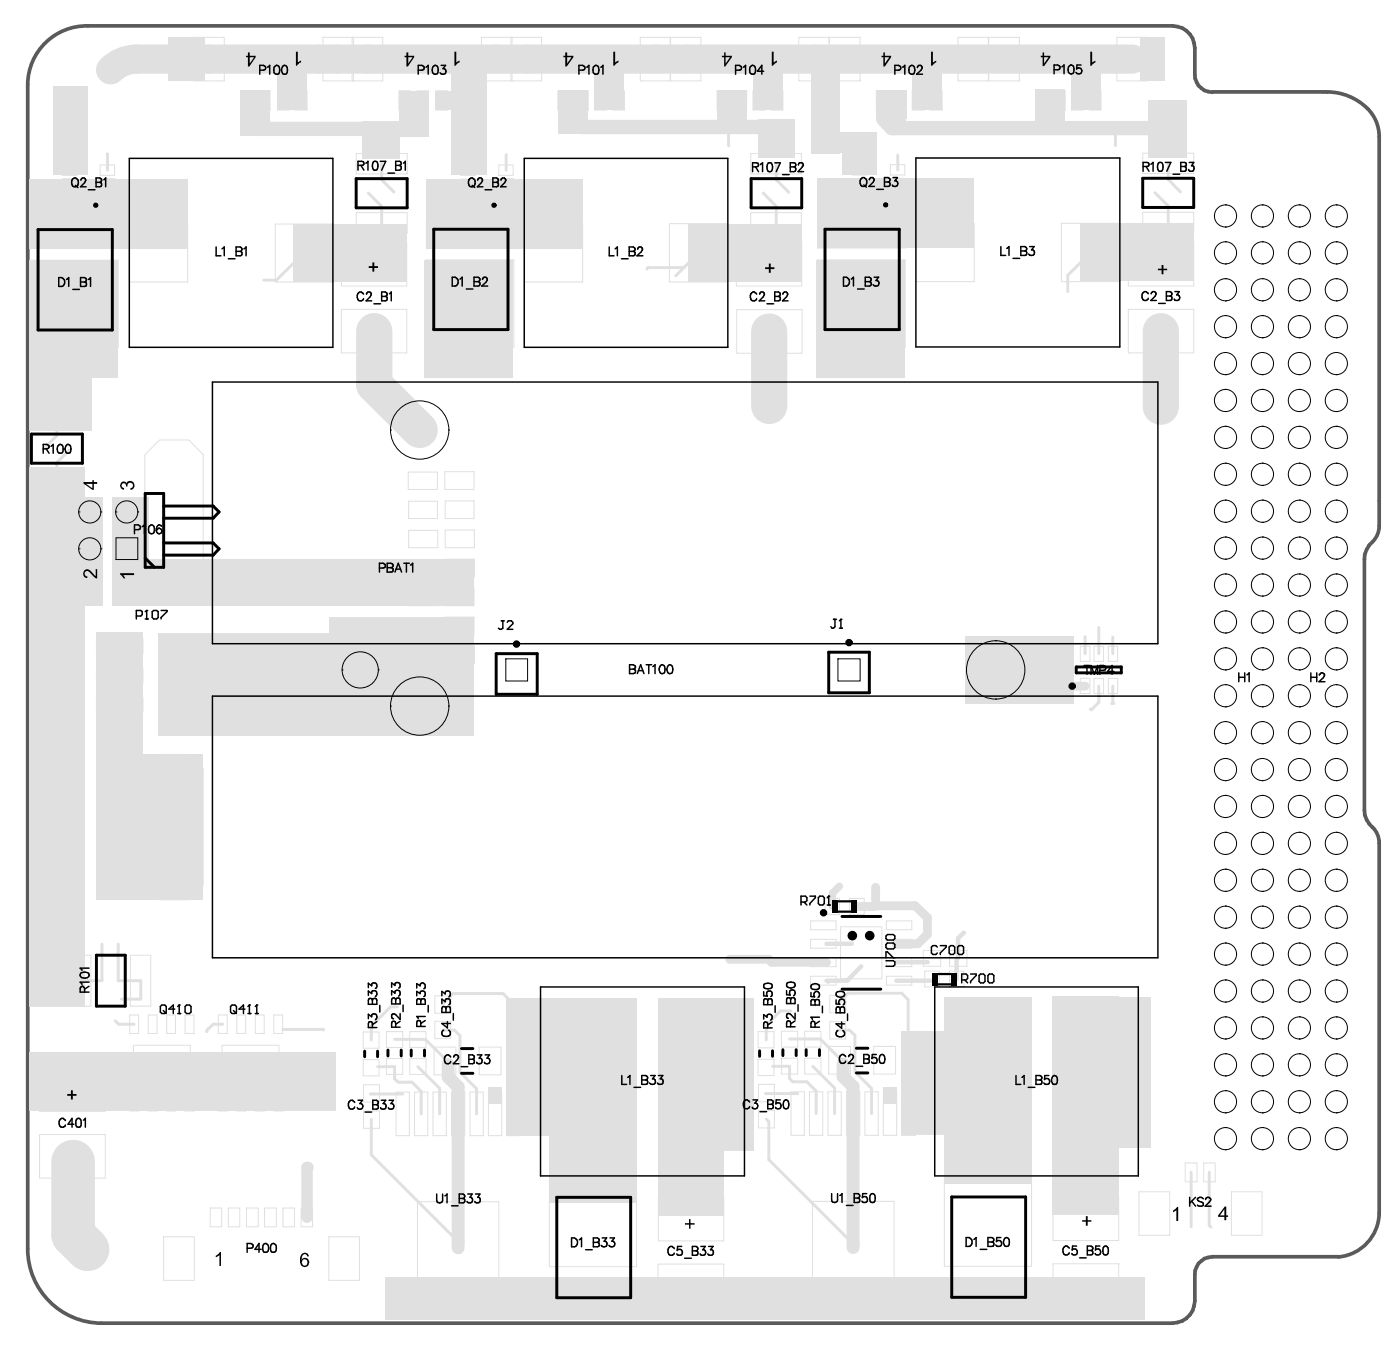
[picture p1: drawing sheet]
<svg xmlns="http://www.w3.org/2000/svg" width="160mm" height="155mm" viewBox="0 0 160 155" stroke-linecap="round" stroke-linejoin="round" font-family="sans-serif">
<path d="M3.2 9.7v133.1M3.2 9.6a6.8 6.8 0 0 1 6.8-6.6h124.2a2.55 2.55 0 0 1 2.5 2.5v3.1a1.98 1.98 0 0 0 2 2M138.7 10.5h13.1a6.2 6.2 0 0 1 5.6 3.4l.3 1.1 .1 .6v44.6a2.53 2.53 0 0 1-.8 1.7M157 62a2.66 2.66 0 0 0-.9 2v28.7a2.66 2.66 0 0 0 .9 1.9M157 94.6a2.53 2.53 0 0 1 .8 1.8v42.4a5.1 5.1 0 0 1-4.7 5M3.2 142.8a8.5 8.5 0 0 0 8.4 8.5M153.1 143.7h-14.4a2.07 2.07 0 0 0-2 2v3.1a2.55 2.55 0 0 1-2.5 2.5h-122.6" fill="none" stroke="#5a5a5a" stroke-width=".42"/>
<path d="M12.3 17.6h.1M6.5 49.8l-1.6 1.6M23.7 117.8v.2M36.9 117.7l.1 .1" fill="none" stroke="#e0e0e0" stroke-width=".34"/>
<circle cx="36.9" cy="117.7" r=".17" fill="#e0e0e0"/>
<g fill="none" stroke="#e0e0e0" stroke-width=".34">
<path d="M43.7 23.6v1.9M74.1 30.6l-.1 .2M78.2 30.6l-.9 .9M88.8 23.6v1.9M88.8 20.6l1.4 1.4M124.7 81.1l.2 .1M127.2 80.5h.1M42.5 117.4v1.6M45.1 118.9h2.7M52 117.8l.6 .7M89.3 115.6h1.2M93 118.8h.8"/>
<path d="M94.6 112.2l.2 .2M95.8 117.8h1.4l.6 .6M42.4 125.1h.1M45.1 122v1.4M87.6 125.1h.1M87.7 128l.3 .3M90.3 122v1.3M103.9 127.5l.1 .2"/>
</g>
<path d="M52.4 142v.7M97.6 142.3v.4" fill="none" stroke="#e0e0e0" stroke-width="1.5"/>
<path d="M100.2 101.5v1.5" fill="none" stroke="#e0e0e0" stroke-width="1"/>
<path d="M109.6 107.3v2.3" fill="none" stroke="#e0e0e0" stroke-width=".51"/>
<circle cx="127.3" cy="80.5" r=".17" fill="#e0e0e0"/>
<g fill="none" stroke="#e0e0e0" stroke-width=".34">
<path d="M12.3 17.6v1.9M43.5 14.8h4.8M43.7 18.7v1.9l1.4 1.4M57.9 17.7v1.8M83.3 14.5v2.2M88.8 18.7v1.9M102.7 17.7v1.7M127.6 14.7v2M133.6 18.7v1.8l1.4 1.5M30.2 32h1.4M42.1 22.1l1.6 1.5M74.1 30.6h4.1"/>
<path d="M122.2 31.5v1.9M133.6 23.6v1.9M6.5 47.9v1.9M7.9 51.5l-1.4 1.4v1.8M124.1 72.8v2M127.3 72.9v1.9M127.3 78.5v2M125.7 80.3l-.8 .9M11.7 108v4.2h-2.4M13.2 116.8l.4 .3h1.7M13.5 108v4.2M16.1 112.2v2.1"/>
<path d="M25.5 117.1h-1.1l-.7 .7M32.4 117.7h4.5M44.7 115.2h.8M47.8 118.9h.8l2.3 2.2M50.6 117.8h1.4M52.6 118.5v4.1l1.9 1.9v2.9M58.6 114.7v13M80.4 119.3v3.8M87.7 117.3v1.6M90.3 118.8h2.7M97 113.6l-1.2 1.2M97.8 118.4v4.2"/>
<path d="M103.2 113.6l.7 .8v13.1M125.5 114.3v8.8M42.5 128v4.1M43.2 122h1.9M45.1 123.4l.5 .4h1.5M50.3 124.5v2.9M87.7 125.1h3.6M88 128.3v4.3M88.4 122h1.9M90.3 123.3l.4 .4M92.3 123.7l1.1 1.1v2.6M99.7 124.5v2.9"/>
<path d="M136.3 134.1v6.2M138.3 134.1v6l.2 .3"/>
</g>
<path d="M52.4 124.3v17.7M96.5 121.7v1.4l1.1 1.2v18" fill="none" stroke="#e0e0e0" stroke-width="1.5"/>
<path d="M102.5 107.9h2.5M106.1 104.9v2" fill="none" stroke="#e0e0e0" stroke-width="1"/>
<path d="M102.5 112.2h3.9M102.5 110.1h3.6M109.4 109.8v2.2M110.3 106.7l-.7 .6" fill="none" stroke="#e0e0e0" stroke-width=".51"/>
<path d="M96 101.4l-.8 .8" fill="none" stroke="#e0e0e0" stroke-width=".84"/>
<path d="M101.1 13.6l.9 1.1M127.6 14.7h6.8" fill="none" stroke="#e0e0e0" stroke-width="1.6"/>
<path d="M8.4 141.2l1.6 1.7" fill="none" stroke="#e0e0e0" stroke-width="5"/>
<circle cx="35.1" cy="133.5" r=".65" fill="#e0e0e0"/>
<g fill="none" stroke="#e0e0e0" stroke-width=".34">
<path d="M34.8 28.9l-3.2 3.1M79.9 28.9l-1.7 1.7M87.3 22.1l1.5 1.5M124.8 28.9l-2.6 2.6M132.1 22l1.5 1.6M125.7 71.8v3M125.7 78.5v1.8M13.5 112.2h2.6M13.9 114.3h2.2M44.7 115.2l-2.2 2.2M58.6 114.7l-1-1.1h-5.8l-1.2 1.3M89.3 115.6l-1.6 1.7"/>
<path d="M93.8 118.8l2.2 2.2M97 113.6h6.2M120.9 114.3h4.6M42.5 125.1h3.6M42.5 132.1l9.9 9.9M47.1 123.8l1.1 1v2.6M47.8 122l2.5 2.5M88 132.6l9.6 9.7M90.7 123.7h1.6M93 122l2.5 2.4v3M97.8 122.6l1.9 1.9"/>
</g>
<path d="M15.6 6.8h113.9" fill="none" stroke="#e0e0e0" stroke-width="3.3"/>
<path d="M51.3 121.7v1.5l1.1 1.1" fill="none" stroke="#e0e0e0" stroke-width="1.5"/>
<path d="M113.9 76.6l1.9 1.9h8.3M83.5 109.7h4.5l.3 .4h6.3M98.1 103.7h2M100.2 103.6h4.5l1.4 1.3M106.1 106.9l-1.1 1" fill="none" stroke="#e0e0e0" stroke-width="1"/>
<path d="M95.2 102.2v1.5" fill="none" stroke="#e0e0e0" stroke-width=".84"/>
<path d="M35.1 133.5v5.7" fill="none" stroke="#e0e0e0" stroke-width="1.3"/>
<path d="M42.8 37.9v6.1l5.2 5.2M88 37.9v8.5M132.8 37.9v8.6" fill="none" stroke="#e0e0e0" stroke-width="4.1"/>
<path d="M8.4 132.8v8.4" fill="none" stroke="#e0e0e0" stroke-width="5"/>
<path d="M29 14.7h16M66.6 14.5h22.5M102 14.7h25.6" fill="none" stroke="#e0e0e0" stroke-width="1.6"/>
<path d="M94.6 107.9h2.9M98.5 110.5l-1.6 1.7h-2.3" fill="none" stroke="#e0e0e0" stroke-width=".51"/>
<g fill="#e0e0e0">
<path d="M55.9 124.4h1.5v1.8h-1.5z" fill-rule="evenodd"/>
<path d="M101.1 124.3h1.5v1.9h-1.5z" fill-rule="evenodd"/>
<path d="M102 13h1.7v1h-1.7z" fill-rule="evenodd"/>
<path d="M3.4 42.7h7.2v6.5h-7.2z" fill-rule="evenodd"/>
<path d="M19.3 4.3h4.2v5h-4.2z" fill-rule="evenodd"/>
<path d="M31.7 7.3h3.4v5.2h-3.4z" fill-rule="evenodd"/>
<path d="M49.8 10.4h4v2.1h-4z" fill-rule="evenodd"/>
<path d="M86.1 7.1h3.5v5.4h-3.5z" fill-rule="evenodd"/>
<path d="M104.4 7h3.4v5.6h-3.4z" fill-rule="evenodd"/>
<path d="M100.2 10.4h3.5v3.2h-3.5z" fill-rule="evenodd"/>
<path d="M130.5 4.3h2.8v4.9h-2.8z" fill-rule="evenodd"/>
<path d="M6.2 56.9h5.6v12.4h-5.6z" fill-rule="evenodd"/>
<path d="M6 9.9h4v10.1h-4z" fill-rule="evenodd"/>
<path d="M45.6 10.4h3.4v5.2h-3.4z" fill-rule="evenodd"/>
<path d="M51.6 6.8h4.1v13.2h-4.1z" fill-rule="evenodd"/>
<path d="M57.9 114.2h7.4v15.7h-7.4z" fill-rule="evenodd"/>
<path d="M63.9 10.4h3.4v4.9h-3.4z" fill-rule="evenodd"/>
<path d="M75.3 114.2h7.5v24.9h-7.5z" fill-rule="evenodd"/>
<path d="M86.7 13.7h4.2v4.4h-4.2z" fill-rule="evenodd"/>
<path d="M92.8 6.8h3.2v10.7h-3.2z" fill-rule="evenodd"/>
<path d="M103.2 118h6.1v11.8h-6.1z" fill-rule="evenodd"/>
<path d="M118.4 10.2h3.5v4.5h-3.5z" fill-rule="evenodd"/>
<path d="M131.4 11.5h4.4v6.6h-4.4z" fill-rule="evenodd"/>
<path d="M3.4 29.8h10.1v13.4h-10.1z" fill-rule="evenodd"/>
<path d="M3.4 53.5h6.3v61.7h-6.3z" fill-rule="evenodd"/>
<path d="M37.6 70.6h16.6v6.7h-16.6z" fill-rule="evenodd"/>
<path d="M68 6.9h3.4v5.6h-3.4z" fill-rule="evenodd"/>
<path d="M110.5 72.7h12.4v7.7h-12.4z" fill-rule="evenodd"/>
<path d="M96.4 15.2h3.9v4.8h-3.9z" fill-rule="evenodd"/>
<path d="M94 15.2h5.8v2.3h-5.8z" fill-rule="evenodd"/>
<path d="M122.6 6.1h3.4v6.4h-3.4z" fill-rule="evenodd"/>
<path d="M12.8 56.9h4.2v12.4h-4.2z" fill-rule="evenodd"/>
<path d="M27.5 10.4h3.4v5.1h-3.4z" fill-rule="evenodd"/>
<path d="M3.4 20.4h18.1v8h-18.1z" fill-rule="evenodd"/>
<path d="M62.9 114.2h9.9v23.4h-9.9z" fill-rule="evenodd"/>
<path d="M78.7 114.2h7.5v17.5h-7.5z" fill-rule="evenodd"/>
<path d="M82 10.4h3.4v4.1h-3.4z" fill-rule="evenodd"/>
<path d="M41.5 13.9h4.3v4.3h-4.3z" fill-rule="evenodd"/>
<path d="M48.7 20.4h18v8h-18z" fill-rule="evenodd"/>
<path d="M120.4 114h7.6v25h-7.6z" fill-rule="evenodd"/>
<path d="M108 114.1h10v21.3h-10z" fill-rule="evenodd"/>
<path d="M123 114h8.7v17.2h-8.7z" fill-rule="evenodd"/>
<path d="M123.6 25.5h13v6.7h-13z" fill-rule="evenodd"/>
<path d="M93.5 20.4h18v8h-18z" fill-rule="evenodd"/>
<path d="M11.6 86.2h11.6v16.7h-11.6z" fill-rule="evenodd"/>
<path d="M11 72.4h5.4v30.5h-5.4z" fill-rule="evenodd"/>
<path d="M48.6 29.8h10.1v13.4h-10.1z" fill-rule="evenodd"/>
<path d="M93.4 29.7h10.1v13.5h-10.1z" fill-rule="evenodd"/>
<path d="M44.1 146.1h86.9v4.9h-86.9z" fill-rule="evenodd"/>
<path d="M3.4 120.4h35.1v6.7h-35.1z" fill-rule="evenodd"/>
<path d="M18.1 72.4h36.1v11.7h-36.1z" fill-rule="evenodd"/>
<path d="M16.6 64h37.6v5.3h-37.6z" fill-rule="evenodd"/>
<path d="M33.6 25.6h13v6.6h-13z" fill-rule="evenodd"/>
<path d="M78.7 25.6h13v6.6h-13z" fill-rule="evenodd"/>
</g>
<path d="M15.6 6.8a4.2 4.2 0 0 0-3 1.2" fill="none" stroke="#e0e0e0" stroke-width="3.3"/>
<g fill="#000">
<path d="M33.9 5.9h.2v1.3l.3-.3v.2l-.1 .1-.3 .3h-.1zM52 5.9h.2v1.3l.4-.3v.2l-.2 .1-.3 .3h-.1zM70.2 5.9h.2v1.3l.4-.3v.2l-.3 .2-.2 .2h-.1zM88.3 5.9h.2v1.3l.4-.3v.2l-.5 .4h-.1zM106.5 5.9h.2v1.3l.4-.3v.2l-.5 .4h-.1zM124.7 5.9h.2v1.2l.4-.2v.2l-.3 .2-.1 .2h-.2zM42.2 30.4h.4v-.4h.2v.4h.4v.3h-.4v.4h-.2v-.4h-.4zM87.5 30.6h.5v-.5h.2v.5h.4v.2h-.4v.4h-.2v-.4h-.5zM132.5 30.7h.4v-.4h.2v.4h.4v.2h-.4v.5h-.2v-.5h-.4zM13.9 55.1a.37 .37 0 0 1 .6 .2 .46 .46 0 0 1 .5-.3 .46 .46 0 0 1 .4 .5 .44 .44 0 0 1-.5 .5v-.1a.32 .32 0 0 0 .3-.4 .32 .32 0 0 0-.4-.3 .32 .32 0 0 0-.2 .4h-.2a.27 .27 0 0 0-.2-.3 .27 .27 0 0 0-.3 .2 .27 .27 0 0 0 .3 .3v.2a.52 .52 0 0 1-.3-.9zM9.6 65.2a.68 .68 0 0 1 1 .4l.3 .3v-.8h.2v1.1a1.38 1.38 0 0 1-.8-.8 .33 .33 0 0 0-.5 0 .33 .33 0 0 0 0 .5h.2v.2a.53 .53 0 0 1-.5-.3 .53 .53 0 0 1 .1-.6zM13.7 65.6h1.6v.2h-1.2l.2 .3-.2 .1-.4-.5z"/>
<path d="M7.7 125.1h.4v-.4h.2v.4h.4v.2h-.4v.5h-.2v-.5h-.4zM134.2 138.5l.5-.5h.1v1.6h-.2v-1.2l-.3 .2h-.1zM24.7 143.6l.3-.2 .1-.2h.2v1.6h-.2v-1.2l-.3 .2h-.1zM78.4 139.9h.4v-.5h.2v.5h.5v.2h-.5v.4h-.2v-.4h-.4zM124.2 139.1h.2v.5h.5v.1h-.5v.5h-.2v-.5h-.4v-.1h.4z"/>
<path d="M28.4 6h.2v.4h.6v.1l-.7 1.1h-.1v-1.1h-.3v-.1h.3zM28.6 6.5v.8l.5-.8z"/>
<path d="M46.5 6h.2v.4h.7v.1l-.7 1.1h-.2v-1.1h-.2v-.1h.2zM46.7 6.5v.8l.5-.8z"/>
<path d="M64.7 6h.2v.4h.7v.1l-.8 1.1h-.1v-1.1h-.2v-.1h.2zM64.9 6.5v.8l.5-.8z"/>
<path d="M82.8 6h.2v.4h.7v.1l-.7 1.1h-.2v-1.1h-.2v-.1h.2zM83 6.5v.8l.5-.8z"/>
<path d="M101.1 6h.1v.4h.7v.1l-.7 1.1h-.1v-1.1h-.3v-.1h.3zM101.2 6.5v.8l.5-.8z"/>
<path d="M119.3 6h.1v.4h.8v.1l-.8 1.1h-.1v-1.1h-.2v-.1h.2zM119.4 6.5v.8l.6-.8z"/>
<path d="M9.6 55.1h1v-.2h.1v.2h.4v.2h-.4v.7h-.1l-1-.7zM9.8 55.3l.8 .6v-.6z"/>
<path d="M140.1 138h.2v1h.2v.2h-.2v.4h-.2v-.4h-.7v-.2zM140.1 138.3l-.5 .7h.5z"/>
<path d="M34.5 143.4a.45 .45 0 0 1 .5-.1 .45 .45 0 0 1 .3 .4h-.1a.33 .33 0 0 0-.4-.3 .33 .33 0 0 0-.3 .5v.2a.51 .51 0 0 1 .7-.1 .51 .51 0 0 1 .1 .7 .51 .51 0 0 1-.7 .1 .87 .87 0 0 1-.3-.9zM34.6 144.1a.35 .35 0 0 0 0 .4 .35 .35 0 0 0 .4 .2 .35 .35 0 0 0 .1-.5 .35 .35 0 0 0-.5-.1z"/>
<circle cx="97.5" cy="107" r=".55"/>
<circle cx="99.5" cy="107" r=".55"/>
</g>
<g fill="none" stroke="#000" stroke-width=".11">
<path d="M140.2 38.6h.1M140.2 36.1h.1M140.2 36.1a1.27 1.27 0 0 1 1.3 1.3 1.27 1.27 0 0 1-1.3 1.2M140.2 36.1a1.27 1.27 0 0 0-1.3 1.3 1.27 1.27 0 0 0 1.3 1.2M140.2 34.4h.1M140.2 31.9h.1M140.2 31.9a1.27 1.27 0 0 1 1.3 1.2 1.27 1.27 0 0 1-1.3 1.3M140.2 31.9a1.27 1.27 0 0 0-1.3 1.2 1.27 1.27 0 0 0 1.3 1.3M140.2 26h.1M140.2 23.4h.1M140.2 23.4a1.27 1.27 0 0 1 1.3 1.3 1.27 1.27 0 0 1-1.3 1.3M140.2 23.4a1.27 1.27 0 0 0-1.3 1.3 1.27 1.27 0 0 0 1.3 1.3"/>
<path d="M140.2 30.2h.1M140.2 27.7h.1M140.2 27.7a1.27 1.27 0 0 1 1.3 1.2 1.27 1.27 0 0 1-1.3 1.3M140.2 27.7a1.27 1.27 0 0 0-1.3 1.2 1.27 1.27 0 0 0 1.3 1.3M144.4 38.6h.1M144.4 36.1h.1M144.4 36.1a1.27 1.27 0 0 1 1.3 1.3 1.27 1.27 0 0 1-1.3 1.2M144.4 36.1a1.27 1.27 0 0 0-1.2 1.3 1.27 1.27 0 0 0 1.2 1.2M144.4 34.4h.1M144.4 31.9h.1M144.4 31.9a1.27 1.27 0 0 1 1.3 1.2 1.27 1.27 0 0 1-1.3 1.3M144.4 31.9a1.27 1.27 0 0 0-1.2 1.2 1.27 1.27 0 0 0 1.2 1.3"/>
<path d="M144.4 26h.1M144.4 23.4h.1M144.4 23.4a1.27 1.27 0 0 1 1.3 1.3 1.27 1.27 0 0 1-1.3 1.3M144.4 23.4a1.27 1.27 0 0 0-1.2 1.3 1.27 1.27 0 0 0 1.2 1.3M144.4 30.2h.1M144.4 27.7h.1M144.4 27.7a1.27 1.27 0 0 1 1.3 1.2 1.27 1.27 0 0 1-1.3 1.3M144.4 27.7a1.27 1.27 0 0 0-1.2 1.2 1.27 1.27 0 0 0 1.2 1.3M148.7 38.6h.1M148.7 36.1h.1M148.7 36.1a1.27 1.27 0 0 1 1.2 1.3 1.27 1.27 0 0 1-1.2 1.2M148.7 36.1a1.27 1.27 0 0 0-1.3 1.3 1.27 1.27 0 0 0 1.3 1.2"/>
<path d="M148.7 34.4h.1M148.7 31.9h.1M148.7 31.9a1.27 1.27 0 0 1 1.2 1.2 1.27 1.27 0 0 1-1.2 1.3M148.7 31.9a1.27 1.27 0 0 0-1.3 1.2 1.27 1.27 0 0 0 1.3 1.3M148.7 26h.1M148.7 23.4h.1M148.7 23.4a1.27 1.27 0 0 1 1.2 1.3 1.27 1.27 0 0 1-1.2 1.3M148.7 23.4a1.27 1.27 0 0 0-1.3 1.3 1.27 1.27 0 0 0 1.3 1.3M148.7 30.2h.1M148.7 27.7h.1M148.7 27.7a1.27 1.27 0 0 1 1.2 1.2 1.27 1.27 0 0 1-1.2 1.3M148.7 27.7a1.27 1.27 0 0 0-1.3 1.2 1.27 1.27 0 0 0 1.3 1.3"/>
<path d="M152.9 38.6h.1M152.9 36.1h.1M152.9 36.1a1.27 1.27 0 0 1 1.2 1.3 1.27 1.27 0 0 1-1.2 1.2M152.9 36.1a1.27 1.27 0 0 0-1.3 1.3 1.27 1.27 0 0 0 1.3 1.2M152.9 34.4h.1M152.9 31.9h.1M152.9 31.9a1.27 1.27 0 0 1 1.2 1.2 1.27 1.27 0 0 1-1.2 1.3M152.9 31.9a1.27 1.27 0 0 0-1.3 1.2 1.27 1.27 0 0 0 1.3 1.3M152.9 26h.1M152.9 23.4h.1M152.9 23.4a1.27 1.27 0 0 1 1.2 1.3 1.27 1.27 0 0 1-1.2 1.3M152.9 23.4a1.27 1.27 0 0 0-1.3 1.3 1.27 1.27 0 0 0 1.3 1.3"/>
<path d="M152.9 30.2h.1M152.9 27.7h.1M152.9 27.7a1.27 1.27 0 0 1 1.2 1.2 1.27 1.27 0 0 1-1.2 1.3M152.9 27.7a1.27 1.27 0 0 0-1.3 1.2 1.27 1.27 0 0 0 1.3 1.3M9 58.6h.1M11.5 58.6h.1M13.3 58.6h.1M15.8 58.6h.1M44.7 49.2h.1M51.3 49.2h.1M140.2 59.7h.1M140.2 57.2h.1"/>
<path d="M140.2 57.2a1.27 1.27 0 0 1 1.3 1.3 1.27 1.27 0 0 1-1.3 1.2M140.2 57.2a1.27 1.27 0 0 0-1.3 1.3 1.27 1.27 0 0 0 1.3 1.2M140.2 51.3h.1M140.2 48.8h.1M140.2 48.8a1.27 1.27 0 0 1 1.3 1.2 1.27 1.27 0 0 1-1.3 1.3M140.2 48.8a1.27 1.27 0 0 0-1.3 1.2 1.27 1.27 0 0 0 1.3 1.3M140.2 47.1h.1M140.2 44.5h.1M140.2 44.5a1.27 1.27 0 0 1 1.3 1.3 1.27 1.27 0 0 1-1.3 1.3M140.2 44.5a1.27 1.27 0 0 0-1.3 1.3 1.27 1.27 0 0 0 1.3 1.3M140.2 55.5h.1M140.2 53h.1"/>
<path d="M140.2 53a1.27 1.27 0 0 1 1.3 1.2 1.27 1.27 0 0 1-1.3 1.3M140.2 53a1.27 1.27 0 0 0-1.3 1.2 1.27 1.27 0 0 0 1.3 1.3M140.2 42.8h.1M140.2 40.3h.1M140.2 40.3a1.27 1.27 0 0 1 1.3 1.3 1.27 1.27 0 0 1-1.3 1.2M140.2 40.3a1.27 1.27 0 0 0-1.3 1.3 1.27 1.27 0 0 0 1.3 1.2M144.4 59.7h.1M144.4 57.2h.1M144.4 57.2a1.27 1.27 0 0 1 1.3 1.3 1.27 1.27 0 0 1-1.3 1.2M144.4 57.2a1.27 1.27 0 0 0-1.2 1.3 1.27 1.27 0 0 0 1.2 1.2M144.4 51.3h.1M144.4 48.8h.1"/>
<path d="M144.4 48.8a1.27 1.27 0 0 1 1.3 1.2 1.27 1.27 0 0 1-1.3 1.3M144.4 48.8a1.27 1.27 0 0 0-1.2 1.2 1.27 1.27 0 0 0 1.2 1.3M144.4 47.1h.1M144.4 44.5h.1M144.4 44.5a1.27 1.27 0 0 1 1.3 1.3 1.27 1.27 0 0 1-1.3 1.3M144.4 44.5a1.27 1.27 0 0 0-1.2 1.3 1.27 1.27 0 0 0 1.2 1.3M144.4 55.5h.1M144.4 53h.1M144.4 53a1.27 1.27 0 0 1 1.3 1.2 1.27 1.27 0 0 1-1.3 1.3M144.4 53a1.27 1.27 0 0 0-1.2 1.2 1.27 1.27 0 0 0 1.2 1.3M144.4 42.8h.1M144.4 40.3h.1"/>
<path d="M144.4 40.3a1.27 1.27 0 0 1 1.3 1.3 1.27 1.27 0 0 1-1.3 1.2M144.4 40.3a1.27 1.27 0 0 0-1.2 1.3 1.27 1.27 0 0 0 1.2 1.2M148.7 59.7h.1M148.7 57.2h.1M148.7 57.2a1.27 1.27 0 0 1 1.2 1.3 1.27 1.27 0 0 1-1.2 1.2M148.7 57.2a1.27 1.27 0 0 0-1.3 1.3 1.27 1.27 0 0 0 1.3 1.2M148.7 51.3h.1M148.7 48.8h.1M148.7 48.8a1.27 1.27 0 0 1 1.2 1.2 1.27 1.27 0 0 1-1.2 1.3M148.7 48.8a1.27 1.27 0 0 0-1.3 1.2 1.27 1.27 0 0 0 1.3 1.3M148.7 47.1h.1M148.7 44.5h.1"/>
<path d="M148.7 44.5a1.27 1.27 0 0 1 1.2 1.3 1.27 1.27 0 0 1-1.2 1.3M148.7 44.5a1.27 1.27 0 0 0-1.3 1.3 1.27 1.27 0 0 0 1.3 1.3M148.7 55.5h.1M148.7 53h.1M148.7 53a1.27 1.27 0 0 1 1.2 1.2 1.27 1.27 0 0 1-1.2 1.3M148.7 53a1.27 1.27 0 0 0-1.3 1.2 1.27 1.27 0 0 0 1.3 1.3M148.7 42.8h.1M148.7 40.3h.1M148.7 40.3a1.27 1.27 0 0 1 1.2 1.3 1.27 1.27 0 0 1-1.2 1.2M148.7 40.3a1.27 1.27 0 0 0-1.3 1.3 1.27 1.27 0 0 0 1.3 1.2M152.9 59.7h.1M152.9 57.2h.1"/>
<path d="M152.9 57.2a1.27 1.27 0 0 1 1.2 1.3 1.27 1.27 0 0 1-1.2 1.2M152.9 57.2a1.27 1.27 0 0 0-1.3 1.3 1.27 1.27 0 0 0 1.3 1.2M152.9 51.3h.1M152.9 48.8h.1M152.9 48.8a1.27 1.27 0 0 1 1.2 1.2 1.27 1.27 0 0 1-1.2 1.3M152.9 48.8a1.27 1.27 0 0 0-1.3 1.2 1.27 1.27 0 0 0 1.3 1.3M152.9 47.1h.1M152.9 44.5h.1M152.9 44.5a1.27 1.27 0 0 1 1.2 1.3 1.27 1.27 0 0 1-1.2 1.3M152.9 44.5a1.27 1.27 0 0 0-1.3 1.3 1.27 1.27 0 0 0 1.3 1.3M152.9 55.5h.1M152.9 53h.1"/>
<path d="M152.9 53a1.27 1.27 0 0 1 1.2 1.2 1.27 1.27 0 0 1-1.2 1.3M152.9 53a1.27 1.27 0 0 0-1.3 1.2 1.27 1.27 0 0 0 1.3 1.3M152.9 42.8h.1M152.9 40.3h.1M152.9 40.3a1.27 1.27 0 0 1 1.2 1.3 1.27 1.27 0 0 1-1.2 1.2M152.9 40.3a1.27 1.27 0 0 0-1.3 1.3 1.27 1.27 0 0 0 1.3 1.2M9 62.8h.1M11.5 62.8h.1M13.3 61.5h2.5v2.5h-2.5zM39.1 76.6h.1M39.1 76.6a2.07 2.07 0 0 0 2.1 2.1 2.07 2.07 0 0 0 2.1-2.1M39.1 76.6a2.07 2.07 0 0 1 2.1-2 2.07 2.07 0 0 1 2.1 2"/>
<path d="M43.3 76.6h.1M57.9 75.4h2.5v2.5h-2.5zM95.9 75.4h2.5v2.5h-2.5zM113.9 80h.1M113.9 73.3h.1M113.9 73.3a3.3 3.3 0 0 1 3.3 3.3 3.3 3.3 0 0 1-3.3 3.4M113.9 73.3a3.3 3.3 0 0 0-3.3 3.3 3.3 3.3 0 0 0 3.3 3.4M140.2 78.3h.1M140.2 78.3a1.27 1.27 0 0 1 1.3 1.3 1.27 1.27 0 0 1-1.3 1.2M140.2 78.3a1.27 1.27 0 0 0-1.3 1.3 1.27 1.27 0 0 0 1.3 1.2M140.2 76.6h.1M140.2 74.1h.1"/>
<path d="M140.2 74.1a1.27 1.27 0 0 1 1.3 1.3 1.27 1.27 0 0 1-1.3 1.2M140.2 74.1a1.27 1.27 0 0 0-1.3 1.3 1.27 1.27 0 0 0 1.3 1.2M140.2 72.4h.1M140.2 69.9h.1M140.2 69.9a1.27 1.27 0 0 1 1.3 1.2 1.27 1.27 0 0 1-1.3 1.3M140.2 69.9a1.27 1.27 0 0 0-1.3 1.2 1.27 1.27 0 0 0 1.3 1.3M140.2 64h.1M140.2 61.4h.1M140.2 61.4a1.27 1.27 0 0 1 1.3 1.3 1.27 1.27 0 0 1-1.3 1.3M140.2 61.4a1.27 1.27 0 0 0-1.3 1.3 1.27 1.27 0 0 0 1.3 1.3M140.2 68.2h.1M140.2 65.6h.1"/>
<path d="M140.2 65.6a1.27 1.27 0 0 1 1.3 1.3 1.27 1.27 0 0 1-1.3 1.3M140.2 65.6a1.27 1.27 0 0 0-1.3 1.3 1.27 1.27 0 0 0 1.3 1.3M144.4 78.3h.1M144.4 78.3a1.27 1.27 0 0 1 1.3 1.3 1.27 1.27 0 0 1-1.3 1.2M144.4 78.3a1.27 1.27 0 0 0-1.2 1.3 1.27 1.27 0 0 0 1.2 1.2M144.4 76.6h.1M144.4 74.1h.1M144.4 74.1a1.27 1.27 0 0 1 1.3 1.3 1.27 1.27 0 0 1-1.3 1.2M144.4 74.1a1.27 1.27 0 0 0-1.2 1.3 1.27 1.27 0 0 0 1.2 1.2M144.4 72.4h.1M144.4 69.9h.1M144.4 69.9a1.27 1.27 0 0 1 1.3 1.2 1.27 1.27 0 0 1-1.3 1.3"/>
<path d="M144.4 69.9a1.27 1.27 0 0 0-1.2 1.2 1.27 1.27 0 0 0 1.2 1.3M144.4 64h.1M144.4 61.4h.1M144.4 61.4a1.27 1.27 0 0 1 1.3 1.3 1.27 1.27 0 0 1-1.3 1.3M144.4 61.4a1.27 1.27 0 0 0-1.2 1.3 1.27 1.27 0 0 0 1.2 1.3M144.4 68.2h.1M144.4 65.6h.1M144.4 65.6a1.27 1.27 0 0 1 1.3 1.3 1.27 1.27 0 0 1-1.3 1.3M144.4 65.6a1.27 1.27 0 0 0-1.2 1.3 1.27 1.27 0 0 0 1.2 1.3M148.7 78.3h.1M148.7 78.3a1.27 1.27 0 0 1 1.2 1.3 1.27 1.27 0 0 1-1.2 1.2M148.7 78.3a1.27 1.27 0 0 0-1.3 1.3 1.27 1.27 0 0 0 1.3 1.2"/>
<path d="M148.7 76.6h.1M148.7 74.1h.1M148.7 74.1a1.27 1.27 0 0 1 1.2 1.3 1.27 1.27 0 0 1-1.2 1.2M148.7 74.1a1.27 1.27 0 0 0-1.3 1.3 1.27 1.27 0 0 0 1.3 1.2M148.7 72.4h.1M148.7 69.9h.1M148.7 69.9a1.27 1.27 0 0 1 1.2 1.2 1.27 1.27 0 0 1-1.2 1.3M148.7 69.9a1.27 1.27 0 0 0-1.3 1.2 1.27 1.27 0 0 0 1.3 1.3M148.7 64h.1M148.7 61.4h.1M148.7 61.4a1.27 1.27 0 0 1 1.2 1.3 1.27 1.27 0 0 1-1.2 1.3M148.7 61.4a1.27 1.27 0 0 0-1.3 1.3 1.27 1.27 0 0 0 1.3 1.3"/>
<path d="M148.7 68.2h.1M148.7 65.6h.1M148.7 65.6a1.27 1.27 0 0 1 1.2 1.3 1.27 1.27 0 0 1-1.2 1.3M148.7 65.6a1.27 1.27 0 0 0-1.3 1.3 1.27 1.27 0 0 0 1.3 1.3M152.9 78.3h.1M152.9 78.3a1.27 1.27 0 0 1 1.2 1.3 1.27 1.27 0 0 1-1.2 1.2M152.9 78.3a1.27 1.27 0 0 0-1.3 1.3 1.27 1.27 0 0 0 1.3 1.2M152.9 76.6h.1M152.9 74.1h.1M152.9 74.1a1.27 1.27 0 0 1 1.2 1.3 1.27 1.27 0 0 1-1.2 1.2M152.9 74.1a1.27 1.27 0 0 0-1.3 1.3 1.27 1.27 0 0 0 1.3 1.2M152.9 72.4h.1"/>
<path d="M152.9 69.9h.1M152.9 69.9a1.27 1.27 0 0 1 1.2 1.2 1.27 1.27 0 0 1-1.2 1.3M152.9 69.9a1.27 1.27 0 0 0-1.3 1.2 1.27 1.27 0 0 0 1.3 1.3M152.9 64h.1M152.9 61.4h.1M152.9 61.4a1.27 1.27 0 0 1 1.2 1.3 1.27 1.27 0 0 1-1.2 1.3M152.9 61.4a1.27 1.27 0 0 0-1.3 1.3 1.27 1.27 0 0 0 1.3 1.3M152.9 68.2h.1M152.9 65.6h.1M152.9 65.6a1.27 1.27 0 0 1 1.2 1.3 1.27 1.27 0 0 1-1.2 1.3M152.9 65.6a1.27 1.27 0 0 0-1.3 1.3 1.27 1.27 0 0 0 1.3 1.3M44.7 80.8h.1"/>
<path d="M51.3 80.8h.1M140.2 99.4h.1M140.2 99.4a1.27 1.27 0 0 1 1.3 1.3 1.27 1.27 0 0 1-1.3 1.2M140.2 99.4a1.27 1.27 0 0 0-1.3 1.3 1.27 1.27 0 0 0 1.3 1.2M140.2 93.5h.1M140.2 91h.1M140.2 91a1.27 1.27 0 0 1 1.3 1.2 1.27 1.27 0 0 1-1.3 1.3M140.2 91a1.27 1.27 0 0 0-1.3 1.2 1.27 1.27 0 0 0 1.3 1.3M140.2 89.3h.1M140.2 86.8h.1M140.2 86.8a1.27 1.27 0 0 1 1.3 1.2 1.27 1.27 0 0 1-1.3 1.3M140.2 86.8a1.27 1.27 0 0 0-1.3 1.2 1.27 1.27 0 0 0 1.3 1.3"/>
<path d="M140.2 85.1h.1M140.2 82.5h.1M140.2 82.5a1.27 1.27 0 0 1 1.3 1.3 1.27 1.27 0 0 1-1.3 1.3M140.2 82.5a1.27 1.27 0 0 0-1.3 1.3 1.27 1.27 0 0 0 1.3 1.3M140.2 80.8h.1M140.2 97.7h.1M140.2 95.2h.1M140.2 95.2a1.27 1.27 0 0 1 1.3 1.3 1.27 1.27 0 0 1-1.3 1.2M140.2 95.2a1.27 1.27 0 0 0-1.3 1.3 1.27 1.27 0 0 0 1.3 1.2M144.4 99.4h.1M144.4 99.4a1.27 1.27 0 0 1 1.3 1.3 1.27 1.27 0 0 1-1.3 1.2M144.4 99.4a1.27 1.27 0 0 0-1.2 1.3 1.27 1.27 0 0 0 1.2 1.2"/>
<path d="M144.4 93.5h.1M144.4 91h.1M144.4 91a1.27 1.27 0 0 1 1.3 1.2 1.27 1.27 0 0 1-1.3 1.3M144.4 91a1.27 1.27 0 0 0-1.2 1.2 1.27 1.27 0 0 0 1.2 1.3M144.4 89.3h.1M144.4 86.8h.1M144.4 86.8a1.27 1.27 0 0 1 1.3 1.2 1.27 1.27 0 0 1-1.3 1.3M144.4 86.8a1.27 1.27 0 0 0-1.2 1.2 1.27 1.27 0 0 0 1.2 1.3M144.4 85.1h.1M144.4 82.5h.1M144.4 82.5a1.27 1.27 0 0 1 1.3 1.3 1.27 1.27 0 0 1-1.3 1.3M144.4 82.5a1.27 1.27 0 0 0-1.2 1.3 1.27 1.27 0 0 0 1.2 1.3"/>
<path d="M144.4 80.8h.1M144.4 97.7h.1M144.4 95.2h.1M144.4 95.2a1.27 1.27 0 0 1 1.3 1.3 1.27 1.27 0 0 1-1.3 1.2M144.4 95.2a1.27 1.27 0 0 0-1.2 1.3 1.27 1.27 0 0 0 1.2 1.2M148.7 99.4h.1M148.7 99.4a1.27 1.27 0 0 1 1.2 1.3 1.27 1.27 0 0 1-1.2 1.2M148.7 99.4a1.27 1.27 0 0 0-1.3 1.3 1.27 1.27 0 0 0 1.3 1.2M148.7 93.5h.1M148.7 91h.1M148.7 91a1.27 1.27 0 0 1 1.2 1.2 1.27 1.27 0 0 1-1.2 1.3M148.7 91a1.27 1.27 0 0 0-1.3 1.2 1.27 1.27 0 0 0 1.3 1.3"/>
<path d="M148.7 89.3h.1M148.7 86.8h.1M148.7 86.8a1.27 1.27 0 0 1 1.2 1.2 1.27 1.27 0 0 1-1.2 1.3M148.7 86.8a1.27 1.27 0 0 0-1.3 1.2 1.27 1.27 0 0 0 1.3 1.3M148.7 85.1h.1M148.7 82.5h.1M148.7 82.5a1.27 1.27 0 0 1 1.2 1.3 1.27 1.27 0 0 1-1.2 1.3M148.7 82.5a1.27 1.27 0 0 0-1.3 1.3 1.27 1.27 0 0 0 1.3 1.3M148.7 80.8h.1M148.7 97.7h.1M148.7 95.2h.1M148.7 95.2a1.27 1.27 0 0 1 1.2 1.3 1.27 1.27 0 0 1-1.2 1.2"/>
<path d="M148.7 95.2a1.27 1.27 0 0 0-1.3 1.3 1.27 1.27 0 0 0 1.3 1.2M152.9 99.4h.1M152.9 99.4a1.27 1.27 0 0 1 1.2 1.3 1.27 1.27 0 0 1-1.2 1.2M152.9 99.4a1.27 1.27 0 0 0-1.3 1.3 1.27 1.27 0 0 0 1.3 1.2M152.9 93.5h.1M152.9 91h.1M152.9 91a1.27 1.27 0 0 1 1.2 1.2 1.27 1.27 0 0 1-1.2 1.3M152.9 91a1.27 1.27 0 0 0-1.3 1.2 1.27 1.27 0 0 0 1.3 1.3M152.9 89.3h.1M152.9 86.8h.1M152.9 86.8a1.27 1.27 0 0 1 1.2 1.2 1.27 1.27 0 0 1-1.2 1.3M152.9 86.8a1.27 1.27 0 0 0-1.3 1.2 1.27 1.27 0 0 0 1.3 1.3"/>
<path d="M152.9 85.1h.1M152.9 82.5h.1M152.9 82.5a1.27 1.27 0 0 1 1.2 1.3 1.27 1.27 0 0 1-1.2 1.3M152.9 82.5a1.27 1.27 0 0 0-1.3 1.3 1.27 1.27 0 0 0 1.3 1.3M152.9 80.8h.1M152.9 97.7h.1M152.9 95.2h.1M152.9 95.2a1.27 1.27 0 0 1 1.2 1.3 1.27 1.27 0 0 1-1.2 1.2M152.9 95.2a1.27 1.27 0 0 0-1.3 1.3 1.27 1.27 0 0 0 1.3 1.2M140.2 118.8h.1M140.2 116.3h.1M140.2 116.3a1.27 1.27 0 0 1 1.3 1.3 1.27 1.27 0 0 1-1.3 1.2"/>
<path d="M140.2 116.3a1.27 1.27 0 0 0-1.3 1.3 1.27 1.27 0 0 0 1.3 1.2M140.2 114.6h.1M140.2 112.1h.1M140.2 112.1a1.27 1.27 0 0 1 1.3 1.2 1.27 1.27 0 0 1-1.3 1.3M140.2 112.1a1.27 1.27 0 0 0-1.3 1.2 1.27 1.27 0 0 0 1.3 1.3M140.2 106.2h.1M140.2 103.6h.1M140.2 103.6a1.27 1.27 0 0 1 1.3 1.3 1.27 1.27 0 0 1-1.3 1.3M140.2 103.6a1.27 1.27 0 0 0-1.3 1.3 1.27 1.27 0 0 0 1.3 1.3M140.2 101.9h.1M140.2 110.4h.1M140.2 107.9h.1"/>
<path d="M140.2 107.9a1.27 1.27 0 0 1 1.3 1.2 1.27 1.27 0 0 1-1.3 1.3M140.2 107.9a1.27 1.27 0 0 0-1.3 1.2 1.27 1.27 0 0 0 1.3 1.3M144.4 118.8h.1M144.4 116.3h.1M144.4 116.3a1.27 1.27 0 0 1 1.3 1.3 1.27 1.27 0 0 1-1.3 1.2M144.4 116.3a1.27 1.27 0 0 0-1.2 1.3 1.27 1.27 0 0 0 1.2 1.2M144.4 114.6h.1M144.4 112.1h.1M144.4 112.1a1.27 1.27 0 0 1 1.3 1.2 1.27 1.27 0 0 1-1.3 1.3M144.4 112.1a1.27 1.27 0 0 0-1.2 1.2 1.27 1.27 0 0 0 1.2 1.3M144.4 106.2h.1M144.4 103.6h.1"/>
<path d="M144.4 103.6a1.27 1.27 0 0 1 1.3 1.3 1.27 1.27 0 0 1-1.3 1.3M144.4 103.6a1.27 1.27 0 0 0-1.2 1.3 1.27 1.27 0 0 0 1.2 1.3M144.4 101.9h.1M144.4 110.4h.1M144.4 107.9h.1M144.4 107.9a1.27 1.27 0 0 1 1.3 1.2 1.27 1.27 0 0 1-1.3 1.3M144.4 107.9a1.27 1.27 0 0 0-1.2 1.2 1.27 1.27 0 0 0 1.2 1.3M148.7 118.8h.1M148.7 116.3h.1M148.7 116.3a1.27 1.27 0 0 1 1.2 1.3 1.27 1.27 0 0 1-1.2 1.2M148.7 116.3a1.27 1.27 0 0 0-1.3 1.3 1.27 1.27 0 0 0 1.3 1.2M148.7 114.6h.1"/>
<path d="M148.7 112.1h.1M148.7 112.1a1.27 1.27 0 0 1 1.2 1.2 1.27 1.27 0 0 1-1.2 1.3M148.7 112.1a1.27 1.27 0 0 0-1.3 1.2 1.27 1.27 0 0 0 1.3 1.3M148.7 106.2h.1M148.7 103.6h.1M148.7 103.6a1.27 1.27 0 0 1 1.2 1.3 1.27 1.27 0 0 1-1.2 1.3M148.7 103.6a1.27 1.27 0 0 0-1.3 1.3 1.27 1.27 0 0 0 1.3 1.3M148.7 101.9h.1M148.7 110.4h.1M148.7 107.9h.1M148.7 107.9a1.27 1.27 0 0 1 1.2 1.2 1.27 1.27 0 0 1-1.2 1.3M148.7 107.9a1.27 1.27 0 0 0-1.3 1.2 1.27 1.27 0 0 0 1.3 1.3"/>
<path d="M152.9 118.8h.1M152.9 116.3h.1M152.9 116.3a1.27 1.27 0 0 1 1.2 1.3 1.27 1.27 0 0 1-1.2 1.2M152.9 116.3a1.27 1.27 0 0 0-1.3 1.3 1.27 1.27 0 0 0 1.3 1.2M152.9 114.6h.1M152.9 112.1h.1M152.9 112.1a1.27 1.27 0 0 1 1.2 1.2 1.27 1.27 0 0 1-1.2 1.3M152.9 112.1a1.27 1.27 0 0 0-1.3 1.2 1.27 1.27 0 0 0 1.3 1.3M152.9 106.2h.1M152.9 103.6h.1M152.9 103.6a1.27 1.27 0 0 1 1.2 1.3 1.27 1.27 0 0 1-1.2 1.3M152.9 103.6a1.27 1.27 0 0 0-1.3 1.3 1.27 1.27 0 0 0 1.3 1.3"/>
<path d="M152.9 101.9h.1M152.9 110.4h.1M152.9 107.9h.1M152.9 107.9a1.27 1.27 0 0 1 1.2 1.2 1.27 1.27 0 0 1-1.2 1.3M152.9 107.9a1.27 1.27 0 0 0-1.3 1.2 1.27 1.27 0 0 0 1.3 1.3M140.2 131.5h.1M140.2 129h.1M140.2 129a1.27 1.27 0 0 1 1.3 1.2 1.27 1.27 0 0 1-1.3 1.3M140.2 129a1.27 1.27 0 0 0-1.3 1.2 1.27 1.27 0 0 0 1.3 1.3M140.2 127.3h.1M140.2 124.7h.1M140.2 124.7a1.27 1.27 0 0 1 1.3 1.3 1.27 1.27 0 0 1-1.3 1.3"/>
<path d="M140.2 124.7a1.27 1.27 0 0 0-1.3 1.3 1.27 1.27 0 0 0 1.3 1.3M140.2 123.1h.1M140.2 120.5h.1M140.2 120.5a1.27 1.27 0 0 1 1.3 1.3 1.27 1.27 0 0 1-1.3 1.3M140.2 120.5a1.27 1.27 0 0 0-1.3 1.3 1.27 1.27 0 0 0 1.3 1.3M144.4 131.5h.1M144.4 129h.1M144.4 129a1.27 1.27 0 0 1 1.3 1.2 1.27 1.27 0 0 1-1.3 1.3M144.4 129a1.27 1.27 0 0 0-1.2 1.2 1.27 1.27 0 0 0 1.2 1.3M144.4 127.3h.1M144.4 124.7h.1M144.4 124.7a1.27 1.27 0 0 1 1.3 1.3 1.27 1.27 0 0 1-1.3 1.3"/>
<path d="M144.4 124.7a1.27 1.27 0 0 0-1.2 1.3 1.27 1.27 0 0 0 1.2 1.3M144.4 123.1h.1M144.4 120.5h.1M144.4 120.5a1.27 1.27 0 0 1 1.3 1.3 1.27 1.27 0 0 1-1.3 1.3M144.4 120.5a1.27 1.27 0 0 0-1.2 1.3 1.27 1.27 0 0 0 1.2 1.3M148.7 131.5h.1M148.7 129h.1M148.7 129a1.27 1.27 0 0 1 1.2 1.2 1.27 1.27 0 0 1-1.2 1.3M148.7 129a1.27 1.27 0 0 0-1.3 1.2 1.27 1.27 0 0 0 1.3 1.3M148.7 127.3h.1M148.7 124.7h.1M148.7 124.7a1.27 1.27 0 0 1 1.2 1.3 1.27 1.27 0 0 1-1.2 1.3"/>
<path d="M148.7 124.7a1.27 1.27 0 0 0-1.3 1.3 1.27 1.27 0 0 0 1.3 1.3M148.7 123.1h.1M148.7 120.5h.1M148.7 120.5a1.27 1.27 0 0 1 1.2 1.3 1.27 1.27 0 0 1-1.2 1.3M148.7 120.5a1.27 1.27 0 0 0-1.3 1.3 1.27 1.27 0 0 0 1.3 1.3M152.9 131.5h.1M152.9 129h.1M152.9 129a1.27 1.27 0 0 1 1.2 1.2 1.27 1.27 0 0 1-1.2 1.3M152.9 129a1.27 1.27 0 0 0-1.3 1.2 1.27 1.27 0 0 0 1.3 1.3M152.9 127.3h.1M152.9 124.7h.1M152.9 124.7a1.27 1.27 0 0 1 1.2 1.3 1.27 1.27 0 0 1-1.2 1.3"/>
<path d="M152.9 124.7a1.27 1.27 0 0 0-1.3 1.3 1.27 1.27 0 0 0 1.3 1.3M152.9 123.1h.1M152.9 120.5h.1M152.9 120.5a1.27 1.27 0 0 1 1.2 1.3 1.27 1.27 0 0 1-1.2 1.3M152.9 120.5a1.27 1.27 0 0 0-1.3 1.3 1.27 1.27 0 0 0 1.3 1.3"/>
<circle cx="10.3" cy="58.6" r="1.27"/>
<circle cx="14.5" cy="58.6" r="1.27"/>
<circle cx="48" cy="49.2" r="3.3"/>
<circle cx="10.3" cy="62.8" r="1.27"/>
<circle cx="48" cy="80.8" r="3.3"/>
</g>
<g fill="none" stroke="#e0e0e0" stroke-width=".11">
<path d="M7.1 18.9h1.7v1.2h-1.7zM11.5 18.9h1.6v1.2h-1.6zM22.1 4.3h3.6v4.9h-3.6zM27.5 10.4h1.4v2.2h-1.4zM29.6 10.4h1.3v2.2h-1.3zM31.7 10.4h1.4v2.2h-1.4zM33.8 10.4h1.3v2.2h-1.3zM36.9 4.3h3.5v4.9h-3.5zM40.3 4.3h3.5v4.9h-3.5zM40.7 17.6h5.9v2.3h-5.9zM45.6 10.4h1.4v2.2h-1.4zM47.7 10.4h1.3v2.2h-1.3z"/>
<path d="M49.9 10.4h1.3v2.2h-1.3zM51.9 10.4h1.4v2.2h-1.4zM52.7 18.9h1.7v1.2h-1.7zM55.1 4.3h3.5v4.9h-3.5zM57.1 18.9h1.6v1.2h-1.6zM58.5 4.3h3.5v4.9h-3.5zM63.8 10.4h1.3v2.2h-1.3zM66 10.4h1.3v2.2h-1.3zM68 10.4h1.4v2.2h-1.4zM70.1 10.4h1.3v2.2h-1.3zM73.2 4.3h3.5v4.9h-3.5zM76.7 4.3h3.5v4.9h-3.5z"/>
<path d="M82 10.4h1.3v2.2h-1.3zM84.1 10.4h1.3v2.2h-1.3zM85.9 17.6h5.8v2.3h-5.8zM86.1 10.4h1.4v2.2h-1.4zM88.2 10.4h1.4v2.2h-1.4zM91.4 4.3h3.4v4.9h-3.4zM94.9 4.3h3.5v4.9h-3.5zM97.6 18.9h1.6v1.1h-1.6zM100.3 10.4h1.3v2.2h-1.3zM101.9 18.8h1.6v1.2h-1.6zM102.3 10.4h1.3v2.2h-1.3zM104.4 10.4h1.3v2.2h-1.3z"/>
<path d="M106.4 10.4h1.4v2.2h-1.4zM109.6 4.3h3.5v4.9h-3.5zM113.1 4.3h3.5v4.9h-3.5zM118.5 10.4h1.3v2.2h-1.3zM120.5 10.4h1.4v2.2h-1.4zM122.6 10.4h1.3v2.2h-1.3zM124.6 10.4h1.4v2.2h-1.4zM127.8 4.3h3.5v4.9h-3.5zM130.7 17.5h5.9v2.3h-5.9zM3.6 29.8h9.9v9.9h-9.9zM3.6 25.1h9.9v3.3h-9.9zM7.1 22h1.7v1.2h-1.7z"/>
<path d="M7.2 20.4h1.6v1.2h-1.6zM11.5 22h1.6v1.2h-1.6zM11.5 20.4h1.6v1.2h-1.6zM14.8 25.6h6.7v6.7h-6.7zM31.5 25.6h6.6v6.7h-6.6zM39.1 35.4h7.4v5h-7.4zM39.1 27.7h7.4v5h-7.4zM40.7 24.3h5.9v2.3h-5.9zM48.8 29.7h10v10h-10zM48.8 25.1h10v3.3h-10zM52.7 22.1h1.7v1.1h-1.7zM52.8 20.5h1.6v1.1h-1.6z"/>
<path d="M57.1 22h1.6v1.2h-1.6zM57.1 20.4h1.7v1.2h-1.7zM60 25.6h6.7v6.7h-6.7zM76.6 25.6h6.6v6.7h-6.6zM84.2 27.7h7.5v5h-7.5zM84.3 35.4h7.5v5h-7.5zM85.9 24.3h5.8v2.3h-5.8zM93.5 29.7h10.1v10h-10.1zM93.5 25.1h10.1v3.3h-10.1zM97.6 22h1.6v1.2h-1.6zM97.6 20.4h1.6v1.2h-1.6zM101.9 22h1.6v1.2h-1.6z"/>
<path d="M101.9 20.4h1.7v1.2h-1.7zM104.8 25.5h6.7v6.7h-6.7zM121.4 25.5h6.7v6.7h-6.7zM129.1 35.4h7.5v5h-7.5zM129.1 27.7h7.5v5h-7.5zM130.7 24.3h5.9v2.3h-5.9zM3.6 53.6h5.8v2.3h-5.8zM3.6 46.7h5.8v2.4h-5.8zM16.6 52l1.7-1.7h3.3l1.6 1.7v13.3l-1.6 1.7h-3.3l-1.7-1.7zM46.7 54h3.3v2h-3.3zM46.7 57.3h3.3v2h-3.3zM50.9 54h3.3v2h-3.3z"/>
<path d="M50.9 57.3h3.3v2h-3.3zM11 79.8h5.4v1.6h-5.4zM11 76.5h5.4v1.6h-5.4zM11 73.1h5.4v1.7h-5.4zM19 79.8h5.3v1.6h-5.3zM19 76.5h5.3v1.6h-5.3zM19 73.1h5.3v1.7h-5.3zM46.7 67.3h3.3v2h-3.3zM46.7 74h3.4v1.9h-3.4zM46.7 70.6h3.3v2h-3.3zM46.7 64h3.4v2h-3.4zM46.7 60.7h3.4v1.9h-3.4z"/>
<path d="M50.9 67.2h3.3v2.1h-3.3zM50.9 73.9h3.4v2h-3.4zM50.9 70.6h3.3v2h-3.3zM50.9 64h3.4v2h-3.4zM50.9 60.6h3.4v2h-3.4zM123.6 77.6h1.1v1.7h-1.1zM123.6 73.9h1.1v1.7h-1.1zM125.2 77.6h1.1v1.7h-1.1zM125.2 73.9h1.1v1.7h-1.1zM126.8 77.6h1.1v1.7h-1.1zM126.8 73.9h1.1v1.7h-1.1zM16.6 87.9l1.7-1.6h3.3l1.6 1.6v13.3l-1.6 1.7h-3.3l-1.7-1.7z"/>
<path d="M8.1 109.2h2.3v5.9h-2.3zM14.8 116.1h1v2.1h-1zM14.9 109.2h2.3v5.9h-2.3zM15.3 119.5h6.5v6.3h-6.5zM16.9 116.1h1.1v2.1h-1.1zM19.1 116.1h1v2.1h-1zM21.2 116.1h1v2.1h-1zM25 116.1h1v2.1h-1zM25.4 119.5h6.5v6.3h-6.5zM27.1 116.1h1v2.1h-1zM29.2 116.1h1v2.1h-1zM31.3 116.1h1v2.1h-1z"/>
<path d="M41.5 118h1.9v1.9h-1.9zM44.2 118h1.9v1.8h-1.9zM46.9 118h1.8v1.8h-1.8zM49.7 119.8h2.5v3.1h-2.5zM49.7 116.8h1.9v2h-1.9zM49.7 113.9h1.9v2h-1.9zM54.8 119.8h2.5v3.1h-2.5zM86.7 118h1.8v1.8h-1.8zM89.4 117.9h1.9v1.9h-1.9zM92.1 117.9h1.8v1.9h-1.8zM92.7 111.7h2.9v1h-2.9zM92.7 107.4h2.9v1h-2.9z"/>
<path d="M92.7 105.3h2.9v1h-2.9zM92.7 109.5h2.9v1.1h-2.9zM94.4 102.7h1.6v1.9h-1.6zM94.8 119.7h2.5v3.1h-2.5zM94.9 116.8h1.8v2h-1.8zM94.9 113.9h1.8v1.9h-1.8zM96.2 106h4.7v6h-4.7zM97.2 102.7h1.7v1.9h-1.7zM100 119.7h2.5v3.1h-2.5zM101.4 111.7h2.9v1h-2.9zM101.4 107.4h2.9v1h-2.9zM101.4 105.3h2.9v1h-2.9z"/>
<path d="M101.4 109.5h2.9v1.1h-2.9zM105.6 108.7h2v1.8h-2zM105.8 111.1h1.6v1.8h-1.6zM108.6 111.1h1.7v1.8h-1.7zM108.6 108.7h2v1.8h-2zM4.5 129.8h7.5v4.9h-7.5zM4.5 122.1h7.5v5h-7.5zM14.8 125h1v2.1h-1zM16.9 125h1.1v2.1h-1.1zM19.1 125h1v2.1h-1zM21.2 125h1v2.1h-1zM24 138.2h1.4v2.1h-1.4z"/>
<path d="M25 125h1v2.1h-1zM26.1 138.2h1.3v2.1h-1.3zM27.1 125h1v2.1h-1zM28.2 138.2h1.3v2.1h-1.3zM29.2 125h1v2.1h-1zM30.3 138.2h1.3v2.1h-1.3zM31.3 125h1v2.1h-1zM32.4 138.2h1.3v2.1h-1.3zM34.4 138.2h1.4v2.1h-1.4zM41.5 121.2h1.9v1.9h-1.9zM41.6 127.1h1.8v1.9h-1.8zM41.6 124.1h1.8v2h-1.8z"/>
<path d="M44.2 121.1h1.9v1.8h-1.9zM45.3 124.9h1.5v5h-1.5zM46.9 121.1h1.8v1.8h-1.8zM47.4 124.9h1.5v5h-1.5zM47.8 137.4h9.3v10.6h-9.3zM49.5 124.9h1.6v5h-1.6zM51.6 124.9h1.6v5h-1.6zM53.8 124.9h1.5v5h-1.5zM55.9 124.9h1.5v5h-1.5zM58 124.9h1.5v5h-1.5zM61.8 120.4h6.7v6.6h-6.7zM62.9 134.9h9.9v10h-9.9z"/>
<path d="M75.3 136.9h7.5v5h-7.5zM78.5 120.4h6.7v6.6h-6.7zM86.7 121.2h1.8v1.8h-1.8zM86.8 127h1.8v2h-1.8zM86.8 124h1.8v2h-1.8zM89.4 121h1.9v1.8h-1.9zM90.5 124.9h1.5v4.9h-1.5zM92.1 121h1.8v1.8h-1.8zM92.6 124.9h1.5v4.9h-1.5zM92.9 137.4h9.4v10.6h-9.4zM94.7 124.9h1.5v4.9h-1.5zM96.8 124.9h1.6v4.9h-1.6z"/>
<path d="M98.9 124.9h1.6v4.9h-1.6zM101.1 124.9h1.5v4.9h-1.5zM103.2 124.9h1.5v4.9h-1.5zM106.9 120.4h6.7v6.6h-6.7zM108 134.9h10v9.9h-10zM120.5 136.9h7.5v5h-7.5zM123.6 120.4h6.6v6.6h-6.6zM130.3 136.3h3.5v5h-3.5zM135.6 133h1.3v2.2h-1.3zM137.7 133h1.3v2.2h-1.3zM140.9 136.3h3.5v5h-3.5zM18.7 141.5h3.5v4.9h-3.5z"/>
<path d="M37.6 141.5h3.5v4.9h-3.5zM62.9 146.2h9.9v3.4h-9.9zM75.3 144.6h7.5v5h-7.5zM108 146.2h10v3.3h-10zM120.5 144.5h7.5v5h-7.5z"/>
</g>
<g fill="none" stroke="#000" stroke-width=".34">
<path d="M4.4 26.3h8.4v11.4h-8.4zM40.7 20.4h5.9v3.4h-5.9zM49.6 26.2h8.5v11.5h-8.5zM85.9 20.4h5.8v3.4h-5.8zM94.4 26.2h8.5v11.5h-8.5zM130.7 20.4h5.9v3.3h-5.9zM3.6 49.6h5.8v3.4h-5.8zM16.6 56.4h2.1v8.5h-2.1zM18.7 57.9h5.7l.7 .7-.7 .7h-5.7M16.6 63.8l1.1 1.1M18.7 62.1h5.7l.7 .7-.7 .7h-5.7M56.8 74.8h4.7v4.6h-4.7z"/>
<path d="M94.8 74.6h4.7v4.6h-4.7zM123.1 76.3h5.2v.7h-5.2zM11 109.2h3.3v5.9h-3.3zM52.8 119.9h1.3M96.3 113.1h4.5M96.3 104.8h4.5M98 119.9h1.3M41.7 120.2v.7M43.2 120.2v.7M44.4 120.1v.7M45.9 120.1v.7M47 120.1v.7"/>
<path d="M48.6 120.1v.7M52.8 122.8h1.3M63.7 136.9h8.4v11.5h-8.4zM86.9 120.2v.6M88.4 120.2v.6M89.6 120.1v.6M91.1 120.1v.6M92.2 120.1v.6M93.7 120.1v.6M98 122.7h1.3M108.9 136.9h8.4v11.5h-8.4z"/>
</g>
<path d="M95.9 104.3h1.4M95.9 103.1h1.4M107.3 112.6h1.5M107.3 111.4h1.5" fill="none" stroke="#000" stroke-width=".25"/>
<g fill="none" stroke="#000" stroke-width=".17">
<path d="M14.8 18.1h23.3v21.6h-23.3zM29.7 8h.4a.27 .27 0 0 0 .3-.3 .27 .27 0 0 0-.3-.2h-.4v1M30.6 7.7l.3-.2v1M31.4 7.7l.3-.2a.68 .68 0 0 1 .2 .9 .38 .38 0 0 1-.5-.1zM32.4 7.6l.2-.1a.68 .68 0 0 1 .2 .9 .32 .32 0 0 1-.5-.1 .64 .64 0 0 1 .1-.7zM41 18.9h.5l.1-.2v-.2h-.6v1M41.3 18.9l.3 .6M41.8 18.7l.3-.2v1M42.7 18.5h.3a.62 .62 0 0 1 0 1h-.1a.7 .7 0 0 1-.2-1zM43.5 18.5h.6l-.4 1M44.4 19.8h.7M45.3 18.5h.6v.2l-.2 .2 .2 .2a.25 .25 0 0 1-.2 .4h-.4z"/>
<path d="M45.3 18.9h.4M46.2 18.7l.2-.2v1M47.8 8h.5a.27 .27 0 0 0 .2-.3 .27 .27 0 0 0-.2-.2h-.5v1M48.7 7.7l.3-.2v1M49.5 7.7l.3-.2a.68 .68 0 0 1 .2 .9 .38 .38 0 0 1-.5-.1zM50.5 7.5h.5l-.3 .4a.35 .35 0 0 1 .2 .5 .35 .35 0 0 1-.6-.1M60 18.1h23.3v21.6h-23.3zM66.2 8h.5a.27 .27 0 0 0 .2-.3 .27 .27 0 0 0-.2-.2h-.5v1M67.1 7.7l.3-.2v1M67.9 7.7l.3-.2a.68 .68 0 0 1 .2 .9 .38 .38 0 0 1-.5-.1zM68.7 7.7l.3-.2v1M84.2 8h.4a.27 .27 0 0 0 .2-.3 .27 .27 0 0 0-.2-.2h-.4v1"/>
<path d="M85 7.7l.3-.2v1M85.8 7.7l.3-.2a.68 .68 0 0 1 .2 .9 .38 .38 0 0 1-.5-.1zM86.1 19.1l.6-.1 .1-.1-.1-.2-.6-.1v1M86.4 19.1l.4 .5M87 18.8l.2-.2v1M87.4 8.2h-.8l.6-.7v1M87.9 18.7l.2-.1a.62 .62 0 0 1 0 1h-.1a.7 .7 0 0 1-.1-.9zM88.6 18.6h.7l-.5 1M89.5 20h.8M90.4 18.6l.6 .1v.2l-.2 .2 .2 .2v.3h-.6zM90.4 19.1h.4M91.3 18.9l.2-.3 .3 .1v.3l-.5 .6h.6"/>
<path d="M102.4 8h.4a.27 .27 0 0 0 .3-.3 .27 .27 0 0 0-.3-.2h-.4v1M103.3 7.7l.2-.2v1M104 7.7l.4-.2a.68 .68 0 0 1 .1 .9 .38 .38 0 0 1-.5-.1zM104.8 18.1h23.3v21.6h-23.3zM104.9 7.7l.2-.2h.2l.2 .2-.1 .3-.5 .5h.6M120.6 8h.4a.27 .27 0 0 0 .3-.3 .27 .27 0 0 0-.3-.3h-.4v1M121.5 7.6l.2-.2v1M122.2 7.6l.4-.2a.68 .68 0 0 1 .1 1 .38 .38 0 0 1-.5-.1zM123.7 7.4h-.5v.5a.35 .35 0 0 1 .5 0 .35 .35 0 0 1-.1 .6 .35 .35 0 0 1-.5-.2M130.8 19h.6v-.1v-.2l-.6-.1v1M131.1 19l.3 .6M131.7 18.8l.2-.2v1"/>
<path d="M132.5 18.6h.3a.62 .62 0 0 1 0 1h-.1a.7 .7 0 0 1-.2-1zM133.3 18.6h.6l-.4 1M134.2 19.9h.8M135.1 18.6l.6 .1v.2l-.2 .1 .2 .3-.1 .2-.5 .1zM135.1 19h.4M136.1 18.6h.5l-.3 .4a.32 .32 0 0 1 .2 .5 .32 .32 0 0 1-.5-.1M6.7 31.7h.4a.54 .54 0 0 1 .3 .6 .54 .54 0 0 1-.3 .5h-.4zM7.6 32l.3-.3v1.1M8.3 20.5a.37 .37 0 0 1 .4-.1 .37 .37 0 0 1 .3 .3l-.1 .5a.39 .39 0 0 1-.6 0 .69 .69 0 0 1 0-.7zM8.3 33.1h.8M8.6 21.2l.3 .2M9.2 31.7h.5l.1 .2 .1 .1-.2 .3 .2 .1-.1 .3-.6 .1z"/>
<path d="M9.2 32.3h.5M9.3 20.6l.1-.2h.2l.2 .2-.1 .3-.5 .5h.6M10.1 21.7h.8M10.1 32l.3-.3v1.1M11 20.4h.4l.2 .1v.1l-.2 .3 .2 .1-.1 .3-.5 .1zM11 20.9h.4M11.9 20.6l.2-.2v1M24.7 28.2v1.1h.6M25.4 28.5l.3-.3v1.1M26.1 29.6h.8M27 28.2h.5l.1 .2 .1 .1-.2 .3 .2 .1-.1 .3-.6 .1zM27 28.8h.5"/>
<path d="M27.9 28.5l.2-.3v1.1M41.6 33.6a.37 .37 0 0 0-.4-.2 .37 .37 0 0 0-.3 .4v.2l.1 .4a.37 .37 0 0 0 .6-.2M41.9 33.6l.2-.2h.2l.2 .2-.1 .3-.5 .5h.6M42.8 34.7h.7M43.7 33.4h.4l.2 .1v.2l-.2 .2 .2 .2-.1 .3h-.5zM43.7 33.9h.4M44.5 33.6l.3-.2v1M51.7 31.7h.4a.54 .54 0 0 1 .3 .5 .54 .54 0 0 1-.3 .5h-.4zM52.6 31.9l.3-.2v1M53.3 33.1h.8M53.7 20.5a.37 .37 0 0 1 .4-.1 .37 .37 0 0 1 .3 .3l-.1 .5a.39 .39 0 0 1-.6 0 .69 .69 0 0 1 0-.7zM54 21.2l.3 .2"/>
<path d="M54.2 31.7h.5l.2 .1v.2l-.2 .2 .2 .2-.1 .3h-.6zM54.2 32.2h.5M54.7 20.6l.1-.2h.2l.2 .2-.1 .3-.5 .5h.6M55.2 32l.2-.3h.2l.1 .3-.1 .3-.5 .4h.7M55.5 21.7h.8M56.4 20.4h.4l.2 .1v.1l-.2 .3 .2 .1-.1 .3-.5 .1zM56.4 20.9h.4M57.3 20.6l.2-.2h.2l.2 .2-.2 .3-.4 .5h.6M69.7 28.2v1.1h.5M70.4 28.5l.2-.3v1.1M71.1 29.6h.8M72 28.2h.4l.2 .2 .1 .1-.3 .3 .3 .1-.1 .3-.6 .1z"/>
<path d="M72 28.8h.4M73 28.5l.1-.3h.2l.2 .3-.1 .3-.5 .5h.6M86.6 33.6a.37 .37 0 0 0-.5-.2 .37 .37 0 0 0-.3 .4v.2l.2 .4a.37 .37 0 0 0 .6-.2M86.9 33.6l.2-.2h.2l.1 .2-.1 .3-.4 .5h.6M87.7 34.7h.8M88.6 33.4h.5l.1 .1 .1 .2-.2 .2 .2 .2-.1 .3h-.6zM88.6 33.9h.5M89.6 33.6l.1-.2h.2l.2 .2-.1 .3-.5 .5h.7M96.5 31.7h.3a.54 .54 0 0 1 .4 .5 .54 .54 0 0 1-.4 .5h-.3zM97.4 31.9l.2-.2v1M98.1 33.1h.8M98.5 20.5a.37 .37 0 0 1 .4-.2 .37 .37 0 0 1 .3 .4l-.1 .5a.39 .39 0 0 1-.6 0 .69 .69 0 0 1 0-.7z"/>
<path d="M98.8 21.2l.3 .2M99 31.7h.5l.1 .1 .1 .2-.2 .2 .2 .2-.1 .3h-.6zM99 32.2h.5M99.5 20.6l.1-.3h.2l.2 .2-.1 .4-.5 .4h.6M100 31.7h.5l-.3 .4a.35 .35 0 0 1 .3 .5 .35 .35 0 0 1-.6-.1M100.3 21.7h.8M101.2 20.3h.4l.2 .1v.2l-.2 .2 .2 .2-.1 .3h-.5zM101.2 20.8h.4M102.2 20.3h.5l-.3 .4a.33 .33 0 0 1 .3 .5 .33 .33 0 0 1-.6 0M114.5 28.2v1h.5M115.2 28.4l.2-.2v1M115.9 29.6h.8"/>
<path d="M116.8 28.2h.4l.2 .1 .1 .2-.3 .2 .3 .2-.1 .3h-.6zM116.8 28.7h.4M117.8 28.2h.5l-.3 .4a.35 .35 0 0 1 .3 .5 .35 .35 0 0 1-.6-.1M131.4 33.6a.37 .37 0 0 0-.5-.2 .37 .37 0 0 0-.3 .3v.3l.2 .3a.37 .37 0 0 0 .6-.2M131.7 33.6l.2-.2h.2l.2 .2-.2 .3-.4 .5h.6M132.5 34.7h.8M133.4 33.4h.5l.1 .1 .1 .1-.2 .3 .2 .1-.1 .3-.6 .1zM133.4 33.9h.5M134.4 33.4h.5l-.3 .3a.33 .33 0 0 1 .3 .5 .33 .33 0 0 1-.6 0M4.9 51.3h.6l.1-.2v-.1l-.2-.2h-.5v1M5.3 51.3l.3 .5M5.8 51l.3-.2v1"/>
<path d="M6.6 51l.3-.2a.68 .68 0 0 1 .2 1 .38 .38 0 0 1-.5-.1zM7.6 50.9l.2-.1a.68 .68 0 0 1 .2 1 .32 .32 0 0 1-.5-.1 .64 .64 0 0 1 .1-.8zM24.3 43.7h108.2v29.9h-108.2zM15.4 60.6h.4a.27 .27 0 0 0 .3-.3 .27 .27 0 0 0-.3-.3h-.4v1M15.6 70.5h.5l.2-.2v-.4l-.2-.1h-.5v1M16.3 60.2l.2-.2v1M16.6 70.8h.3M16.8 69.8h.1M16.8 69.8v1M16.8 69.8l-.2 .1M17 60.2l.4-.2a.68 .68 0 0 1 .1 1 .38 .38 0 0 1-.5-.1zM17.4 69.9l.2-.1h.3l.2 .1v.7l-.2 .2h-.3l-.2-.2z"/>
<path d="M18.4 69.8h.7v.1l-.7 .7v.2M18.5 60.2l-.3-.2a.65 .65 0 0 0-.3 .7M24.3 79.6h108.2v29.9h-108.2zM43.4 65h.4a.27 .27 0 0 0 .3-.3 .27 .27 0 0 0-.3-.3h-.4v1M44.3 64.4h.4l.2 .1 .1 .2-.1 .2h-.2l.3 .2-.1 .3h-.6zM44.3 64.9h.4M45.2 65.4l.4-1 .3 1M45.3 65.1h.5M46.2 64.4h.6M46.5 64.4v1M47 64.6l.2-.2v1M57.4 71h.3"/>
<path d="M57.5 71v.8l-.1 .2-.4-.2M58 71.2l.2-.2h.3l.2 .2v.1l-.7 .7h.7M72 76h.4l.3 .2v.2l-.3 .1 .3 .2v.3h-.7zM72 76.5h.4M72.9 77l.4-1 .4 1M73 76.7h.5M73.9 76h.7M74.2 76v1M74.7 76.2l.2-.2v1M75.6 76.1l.2-.1a.68 .68 0 0 1 .2 1 .32 .32 0 0 1-.5-.1 .64 .64 0 0 1 .1-.8zM76.5 76.1l.2-.1a.68 .68 0 0 1 .1 1 .32 .32 0 0 1-.4-.1 .64 .64 0 0 1 .1-.8zM95.4 70.8h.3"/>
<path d="M95.5 70.8v.9l-.1 .1h-.2l-.1-.1M96 71.8h.4M96.2 70.8h.1M96.2 70.8v1M96.2 70.8l-.2 .2M124 76.1h.7M124.3 76.1v1M124.8 77.1v-1l.4 1 .4-1v1M125.8 76.7l.6-.1 .1-.1v-.3l-.2-.1h-.5v1M127.4 76.8h-.7l.5-.7v1M141.7 77.5h.7M141.7 77v1"/>
<path d="M142.4 77v1M142.6 77.2l.3-.2v1M150 77v1M150 77.5h.6M150.6 77v1M150.9 77.2l.2-.2h.2l.2 .2-.1 .3-.5 .5h.7M9.2 111.3l.4-.1a.45 .45 0 0 1 .6 .4 .55 .55 0 0 1-.5 .3 .55 .55 0 0 1-.5-.4zM9.7 113.5v-.5l-.3-.2-.2 .2v.5h1M10.2 112.8l-.5 .3M10.2 112.3h-1l.2 .3M10.2 110.7h-1l.2 .3M18.3 115.1l.2-.2h.4l.1 .2v.7l-.1 .1h-.4l-.2-.1z"/>
<path d="M18.7 115.6l.3 .3M20 115.4h-.7l.5-.5v1M20.3 115.9h.4M20.5 114.9h.1M20.5 114.9v1M20.5 114.9l-.2 .2M21.2 115.1l.1-.2h.4l.2 .2v.7l-.2 .1h-.4l-.1-.1zM26.4 115.1l.1-.2h.4l.2 .2v.7l-.2 .1h-.4l-.1-.1zM26.7 115.6l.4 .3M28 115.4h-.7l.6-.5v1M28.4 115.9h.3M28.5 114.9h.1"/>
<path d="M28.5 114.9v1M28.5 114.9l-.1 .2M29.2 115.9h.3M29.4 114.9h.1M29.4 114.9v1M29.4 114.9l-.2 .2M42.1 113v-.5l.4 .3a.31 .31 0 0 1 .4-.4 .31 .31 0 0 1 .2 .4l-.2 .2M42.1 113.9v-.6l.4 .3a.3 .3 0 0 1 .3-.3 .3 .3 0 0 1 .3 .3v.3l-.2 .1M42.1 116.5v-.5l.4 .3a.3 .3 0 0 1 .3-.3 .3 .3 0 0 1 .3 .3v.2l-.2 .1M42.2 114.3l.2-.1 .2 .2a.26 .26 0 0 1 .3-.2 .26 .26 0 0 1 .2 .2v.5h-1zM42.6 117.5v-.6l-.2-.1-.2 .1-.1 .6h1M42.6 114.4v.5"/>
<path d="M43.1 116.8l-.5 .4M43.5 115v.8M44.8 112.9v-.5l.4 .3a.31 .31 0 0 1 .3-.3 .31 .31 0 0 1 .3 .4l-.2 .2M44.8 113.8v-.5l.4 .3a.3 .3 0 0 1 .3-.4 .3 .3 0 0 1 .3 .4l-.1 .2-.1 .1M44.8 114.2l.3-.1 .2 .3a.26 .26 0 0 1 .2-.3 .26 .26 0 0 1 .3 .3v.4h-1zM45.3 117.5l-.1-.6-.1-.1h-.2l-.1 .7h1M45.3 114.4v.4M45.8 115.9v.7l-.7-.6h-.2l-.1 .1v.3l.2 .1M45.8 116.8l-.5 .3M46.1 114.9v.8M47.7 113v-.5l.4 .3a.32 .32 0 0 1 .3-.4 .32 .32 0 0 1 .2 .5l-.1 .2M47.7 113.9v-.5l.4 .2a.31 .31 0 0 1 .3-.3 .31 .31 0 0 1 .2 .5l-.1 .2"/>
<path d="M47.7 114.3l.3-.1 .1 .2 .2-.2 .3 .1v.6h-.9zM48.1 117.4v-.6l-.1-.1-.2 .1-.1 .6h.9M48.1 114.4v.5M48.6 116.7l-.5 .4M48.6 116.3h-.9l.1 .2M49 115v.8M50.6 113.9v-.5l.3 .3a.3 .3 0 0 1 .3-.4 .3 .3 0 0 1 .3 .3v.3l-.1 .1M50.6 114.8v-.5l.3 .3a.3 .3 0 0 1 .3-.4 .3 .3 0 0 1 .3 .3v.3l-.1 .1M50.6 115.2h.3l.1 .2 .1-.2h.3l.1 .6h-.9zM50.8 117.8a.41 .41 0 0 0-.2 .6 .41 .41 0 0 0 .5 .1 .38 .38 0 0 0 .4-.3 .38 .38 0 0 0-.2-.4M51 115.4v.4M51.2 116.8v.8l-.6-.5h.9"/>
<path d="M51.9 115.9v.8M61.8 112.9h23.4v21.6h-23.4zM87.4 113.4v.5h.4a.34 .34 0 0 1 0-.5 .34 .34 0 0 1 .5 .1 .34 .34 0 0 1-.1 .5M87.4 116.6v-.6l.3 .3a.3 .3 0 0 1 .3-.3 .3 .3 0 0 1 .3 .3v.3l-.1 .1M87.4 114.3l.2-.1 .2 .2 .2-.2 .3 .1v.1v.5h-.9zM87.4 112.6l.4-.1h.4a.3 .3 0 0 1 .1 .3 .3 .3 0 0 1-.1 .2h-.7a.32 .32 0 0 1-.1-.4zM87.8 114.4v.5M87.8 117.6v-.6l-.2-.1h-.2v.2v.5h.9M88.3 116.9l-.5 .3M88.7 115v.8M90 113.3v.5h.4a.35 .35 0 0 1 .1-.5 .35 .35 0 0 1 .5 .1 .35 .35 0 0 1-.2 .5M90 112.5l.4-.2 .4 .1a.31 .31 0 0 1 .2 .2 .31 .31 0 0 1-.2 .3 .49 .49 0 0 1-.8-.3z"/>
<path d="M90 114.2l.2-.1 .3 .2 .1-.2h.3l.1 .2v.5h-1zM90.5 117.4l-.1-.6h-.2h-.1l-.1 .6h1M90.5 114.3v.5M91 115.9v.7l-.5-.6-.3-.1a.29 .29 0 0 0-.2 .3 .29 .29 0 0 0 .2 .3M91 116.8l-.5 .3M91.3 114.9v.8M91.6 103.2h.5l.2-.2v-.3l-.2-.2h-.5v1M92 103.2l.3 .3M92.6 102.5h.7v.2l-.7 .6v.2M92.8 113.5v.5h.4a.36 .36 0 0 1 0-.5 .36 .36 0 0 1 .5 0 .36 .36 0 0 1-.1 .6M92.8 114.4l.2-.1 .2 .2 .2-.2 .3 .1v.5h-.9zM92.8 112.7a.55 .55 0 0 1 .9 .2l-.1 .2h-.7a.34 .34 0 0 1-.1-.4z"/>
<path d="M93.2 117.5v-.6l-.2-.1h-.1l-.1 .7h.9M93.2 114.5v.4M93.6 102.7l.2-.2h.3l.2 .2v.6l-.2 .2h-.3l-.2-.2zM93.7 116.8l-.5 .3M93.7 116.3h-.9l.1 .3M94.1 115.1v.7M94.6 103.5h.4M94.8 102.5h.1M94.8 102.5v1M94.8 102.5l-.2 .2M95.6 114.4v.4l.5 .1a.35 .35 0 0 1 0-.6 .35 .35 0 0 1 .5 .1 .35 .35 0 0 1-.1 .5M95.7 115.2h.1h.2l.1 .2 .2-.2h.2l.1 .6h-1z"/>
<path d="M95.7 113.5l.4-.1h.4a.31 .31 0 0 1 .1 .3 .31 .31 0 0 1-.1 .3 .49 .49 0 0 1-.9-.3zM95.9 117.9a.41 .41 0 0 0-.2 .5 .41 .41 0 0 0 .5 .2 .38 .38 0 0 0 .4-.3 .38 .38 0 0 0-.2-.4M96.1 115.4v.4M96.3 116.9v.7l-.7-.5h1M97 116v.7M101.4 107.1l.1-.2h.7l.2 .2v.3l-.2 .1h-.7l-.1-.1zM101.4 108l.1-.1h.7l.2 .1v.4l-.2 .1h-.7l-.1-.1zM101.4 109.9h.8l.2 .1v.3l-.2 .2h-.8M101.4 109.5v-.6h.1l.7 .6M106.9 112.9h23.3v21.6h-23.3zM107.2 108.3l-.1-.1h-.4l-.1 .1v.7l.1 .2h.4l.1-.2M107.6 108.2h.6v.1l-.6 .7v.2"/>
<path d="M108.6 108.3l.2-.1h.2l.2 .1v.7l-.2 .2h-.2l-.2-.2zM109.6 108.3l.1-.1h.4l.1 .1v.7l-.1 .2h-.4l-.1-.2zM110 112.1h.5l.2-.2v-.3l-.2-.2h-.5v1M110.4 112.1l.3 .3M111 111.4h.7v.2l-.7 .6v.2M112 111.6l.2-.2h.3l.2 .2v.6l-.2 .2h-.3l-.2-.2zM113 111.6l.2-.2h.3l.2 .2v.6l-.2 .2h-.3l-.2-.2zM7.5 128.2a.37 .37 0 0 0-.4-.3 .37 .37 0 0 0-.3 .4v.2l.1 .4a.37 .37 0 0 0 .6-.2M8.5 128.6h-.7l.4-.7v1M8.8 128a.27 .27 0 0 1 .3-.1 .27 .27 0 0 1 .2 .2v.7a.3 .3 0 0 1-.3 .1 .3 .3 0 0 1-.3-.1v-.4zM9.6 128.1l.2-.2v1M40.6 126.1a.37 .37 0 0 0-.4-.3 .37 .37 0 0 0-.3 .4v.3l.1 .3a.37 .37 0 0 0 .6-.2"/>
<path d="M41 125.8h.5l-.3 .4a.33 .33 0 0 1 .3 .5 .33 .33 0 0 1-.6 0M41.8 127.2h.7M42.6 125.8h.5l.1 .2 .1 .1-.2 .2 .2 .2-.1 .3-.6 .1zM42.6 126.3h.5M43.6 125.8h.5l-.3 .4a.33 .33 0 0 1 .3 .5 .33 .33 0 0 1-.6 0M44.5 125.8h.5l-.3 .4a.33 .33 0 0 1 .3 .5 .33 .33 0 0 1-.6 0M50 136.6v.8l.3 .2a.34 .34 0 0 0 .3-.3v-.7M50.9 136.8l.2-.2v1M51.6 120.9a.37 .37 0 0 0-.5-.3 .37 .37 0 0 0-.3 .4v.3l.2 .3a.37 .37 0 0 0 .6-.2M51.6 137.9h.8M51.9 120.9l.2-.3h.2l.2 .3-.2 .3-.4 .5h.6M52.5 136.6h.5l.1 .1 .1 .2-.2 .2 .2 .1-.1 .3-.6 .1z"/>
<path d="M52.5 137.1h.5M52.7 122h.8M53.5 136.6h.5l-.2 .3a.33 .33 0 0 1 .2 .6 .33 .33 0 0 1-.6-.1M53.6 120.6h.5l.1 .2 .1 .1-.2 .3 .2 .1-.1 .3-.6 .1zM53.6 121.2h.5M54.4 136.6h.5l-.2 .3a.33 .33 0 0 1 .2 .6 .33 .33 0 0 1-.6-.1M54.6 120.6h.5l-.3 .4a.33 .33 0 0 1 .3 .5 .33 .33 0 0 1-.6 0M55.5 120.6h.5l-.3 .4a.33 .33 0 0 1 .3 .5 .33 .33 0 0 1-.6 0M71.1 123v1h.6M71.8 123.2l.3-.2v1M72.5 124.4h.8M73.4 123h.5l.2 .1v.2l-.2 .2 .2 .2-.1 .3h-.6z"/>
<path d="M73.4 123.5h.5M74.4 123h.5l-.3 .4a.35 .35 0 0 1 .3 .5 .35 .35 0 0 1-.6 0M75.3 123h.5l-.3 .4a.35 .35 0 0 1 .3 .5 .35 .35 0 0 1-.6 0M85.8 126.1a.37 .37 0 0 0-.5-.3 .37 .37 0 0 0-.3 .4v.2l.2 .4a.37 .37 0 0 0 .6-.2M86.1 125.8h.5l-.2 .4a.33 .33 0 0 1 .2 .5 .33 .33 0 0 1-.5-.1M86.9 127.1h.8M87.8 125.8h.5l.1 .1 .1 .2-.2 .2 .2 .2-.1 .3h-.6zM87.8 126.3h.5M89.3 125.8h-.5v.5a.34 .34 0 0 1 .5 0 .34 .34 0 0 1-.1 .5 .34 .34 0 0 1-.5-.2M89.7 125.9a.27 .27 0 0 1 .3-.1 .27 .27 0 0 1 .2 .2v.6a.3 .3 0 0 1-.3 .2 .3 .3 0 0 1-.3-.2v-.3zM95.1 136.5l.1 .9 .2 .1a.34 .34 0 0 0 .4-.3v-.7M96.1 136.7l.2-.2v1"/>
<path d="M96.7 120.9a.37 .37 0 0 0-.4-.3 .37 .37 0 0 0-.3 .4v.2l.2 .4a.37 .37 0 0 0 .5-.2M96.8 137.9h.8M97.1 120.9l.2-.3h.2l.1 .2-.1 .4-.5 .4h.7M97.7 136.5h.4l.2 .1 .1 .2-.3 .2 .3 .2-.1 .3h-.6zM97.7 137h.4M97.9 122h.8M98.8 120.6h.4l.2 .1 .1 .2-.3 .2 .3 .2-.1 .3h-.6zM98.8 121.1h.4M99.2 136.5h-.5v.5a.34 .34 0 0 1 .5 0 .34 .34 0 0 1-.1 .5 .34 .34 0 0 1-.5-.1M99.6 136.6a.27 .27 0 0 1 .3-.1 .27 .27 0 0 1 .2 .2v.7a.3 .3 0 0 1-.3 .1 .3 .3 0 0 1-.3-.1v-.4zM100.3 120.6h-.5l-.1 .5a.34 .34 0 0 1 .6 0 .34 .34 0 0 1-.1 .5 .34 .34 0 0 1-.5-.2M100.7 120.7a.27 .27 0 0 1 .3-.1 .27 .27 0 0 1 .2 .2v.6a.3 .3 0 0 1-.3 .2 .3 .3 0 0 1-.3-.2v-.3z"/>
<path d="M116.2 123v1h.6M116.9 123.2l.3-.2v1M117.6 124.4h.8M118.5 123h.5l.1 .1 .1 .2-.2 .2 .2 .2-.1 .3h-.6zM118.5 123.5h.5M120 123h-.5v.5a.35 .35 0 0 1 .5 0 .35 .35 0 0 1-.1 .5 .35 .35 0 0 1-.5-.1M120.5 123.1l.2-.1a.68 .68 0 0 1 .1 1 .32 .32 0 0 1-.4-.1 .64 .64 0 0 1 .1-.8zM136.1 136.9v1.1M136.4 137.4l.4 .6M136.8 136.9l-.7 .7M137.7 137.1a.37 .37 0 0 0-.4-.2 .37 .37 0 0 0-.3 .3l.2 .2 .4 .1 .1 .3a.49 .49 0 0 1-.7 0M137.9 137.2a.3 .3 0 0 1 .3-.3 .3 .3 0 0 1 .3 .3l-.6 .8h.6"/>
<path d="M28.3 142.8h.4a.27 .27 0 0 0 .3-.3 .27 .27 0 0 0-.3-.3h-.4v1M29.9 142.9h-.7l.4-.7v1M30.2 142.3l.1-.1a.55 .55 0 0 1 .4 .5 .55 .55 0 0 1-.3 .5h-.2l-.1-.1v-.4zM31.1 142.3l.1-.1a.55 .55 0 0 1 .4 .5 .55 .55 0 0 1-.3 .5h-.2l-.1-.1-.1-.4zM65.4 141.6h.3a.54 .54 0 0 1 .4 .5 .54 .54 0 0 1-.4 .5h-.3zM66.3 141.8l.2-.2v1M67 142.9h.8M67.9 141.6h.4l.2 .1 .1 .2-.3 .2 .3 .2-.1 .3h-.6zM67.9 142.1h.4M68.9 141.6h.5l-.3 .4a.35 .35 0 0 1 .3 .5 .35 .35 0 0 1-.6-.1M69.8 141.6h.5l-.3 .4a.35 .35 0 0 1 .3 .5 .35 .35 0 0 1-.6-.1M77.1 142.8a.37 .37 0 0 0-.4-.2 .37 .37 0 0 0-.3 .3v.3l.2 .3a.37 .37 0 0 0 .5-.2"/>
<path d="M78 142.6h-.5v.4a.34 .34 0 0 1 .5 0 .34 .34 0 0 1-.1 .5 .34 .34 0 0 1-.5-.1M78.3 143.9h.8M79.2 142.6h.4l.2 .1v.2l-.2 .2 .2 .1v.3l-.6 .1zM79.2 143.1h.4M80.2 142.6h.5l-.3 .3a.33 .33 0 0 1 .3 .5 .33 .33 0 0 1-.6 0M81.1 142.6h.5l-.3 .3a.33 .33 0 0 1 .3 .5 .33 .33 0 0 1-.6 0M110.5 141.5h.4a.54 .54 0 0 1 .3 .5 .54 .54 0 0 1-.3 .6h-.4zM111.4 141.8l.3-.3v1.1M112.1 142.9h.8M113 141.5h.5l.2 .2v.1l-.2 .2 .2 .2-.1 .3-.6 .1zM113 142h.5M114.5 141.5h-.5v.5a.35 .35 0 0 1 .5 .1 .35 .35 0 0 1-.1 .5 .35 .35 0 0 1-.5-.2"/>
<path d="M115 141.6l.2-.1a.68 .68 0 0 1 .1 1 .32 .32 0 0 1-.4-.1 .64 .64 0 0 1 .1-.8zM122.3 142.8a.37 .37 0 0 0-.4-.3 .37 .37 0 0 0-.3 .4v.2l.2 .4a.37 .37 0 0 0 .5-.2M123.2 142.5h-.5v.5a.34 .34 0 0 1 .5 0 .34 .34 0 0 1-.1 .5 .34 .34 0 0 1-.5-.1M123.5 143.9h.8M124.4 142.5h.4l.2 .1v.2l-.2 .2 .2 .2-.1 .3h-.5zM124.4 143h.4M125.8 142.5h-.4l-.1 .5a.34 .34 0 0 1 .5 0 .34 .34 0 0 1 0 .5 .34 .34 0 0 1-.5-.1M126.3 142.6a.27 .27 0 0 1 .3-.1 .27 .27 0 0 1 .2 .2v.7a.3 .3 0 0 1-.3 .1 .3 .3 0 0 1-.3-.1v-.4z"/>
<circle cx="18.2" cy="60.7" r=".32"/>
</g>
<g fill="#000">
<path d="M95.2 103h.7v1.4h-.7z" fill-rule="evenodd"/>
<path d="M97.3 103h.7v1.4h-.7z" fill-rule="evenodd"/>
<path d="M106.6 111.3h.7v1.4h-.7z" fill-rule="evenodd"/>
<path d="M108.8 111.3h.6v1.4h-.6z" fill-rule="evenodd"/>
</g>
<g fill="none" stroke="#000" stroke-width=".42">
<circle cx="10.9" cy="23.5" r=".08"/>
<circle cx="56.5" cy="23.5" r=".08"/>
<circle cx="101.3" cy="23.4" r=".08"/>
<circle cx="59.1" cy="73.7" r=".21"/>
<circle cx="97.1" cy="73.5" r=".21"/>
<circle cx="122.7" cy="78.5" r=".21"/>
<circle cx="94.2" cy="104.4" r=".21"/>
</g>
</svg>
